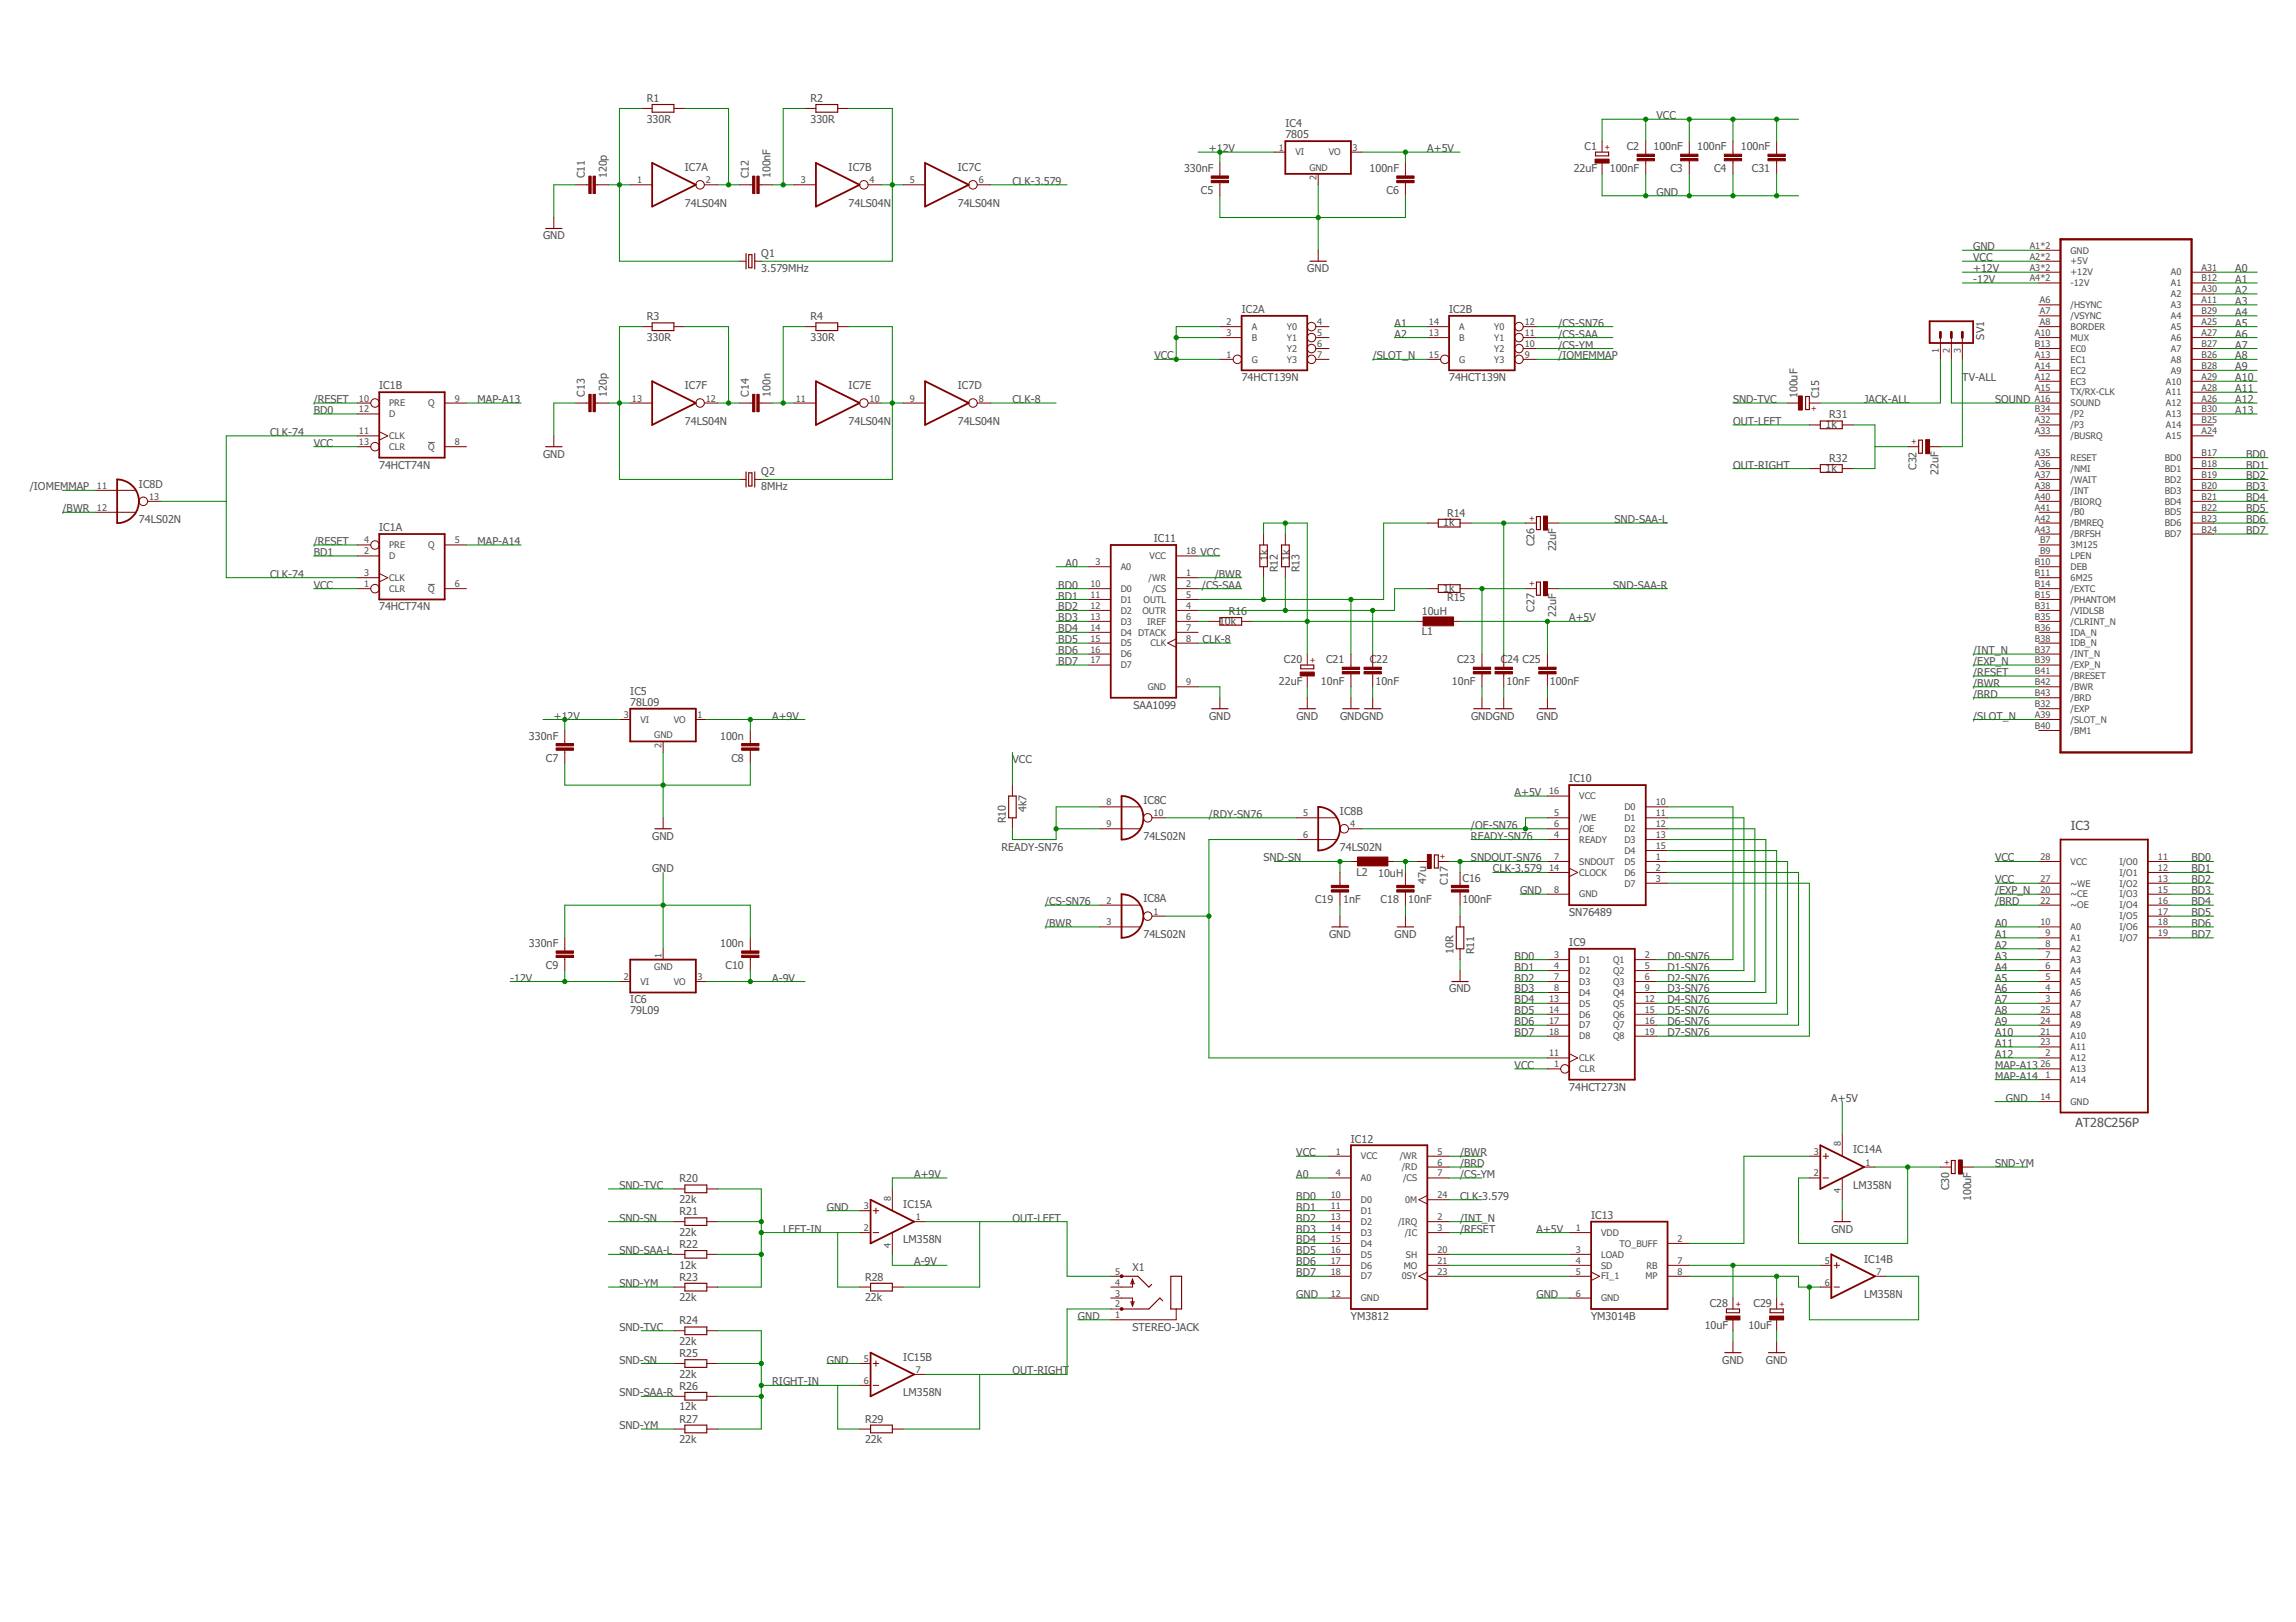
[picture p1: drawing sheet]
<svg xmlns="http://www.w3.org/2000/svg" width="297mm" height="210mm" viewBox="0 0 297 210" stroke-linecap="round" stroke-linejoin="round" font-family="sans-serif">
<defs><g id="words">
<g font-size="1.6" fill="#505050">
<text x="267.9" y="107.5">IC3</text>
<text x="268.5" y="145.9">AT28C256P</text>
</g>
<g font-size="1.4" fill="#505050">
<text x="83.7" y="15.9">330R</text>
<text x="83.7" y="13.2">R1</text>
<text x="104.8" y="15.9">330R</text>
<text x="104.8" y="13.2">R2</text>
<text x="166.3" y="17.9">7805</text>
<text x="166.3" y="16.5">IC4</text>
<text x="214.3" y="15.4">VCC</text>
<text x="75.7" y="23.1" transform="rotate(-90 75.7 23.1)">C11</text>
<text x="78.5" y="23.1" transform="rotate(-90 78.5 23.1)">120p</text>
<text x="88.6" y="22.1">IC7A</text>
<text x="96.9" y="23.1" transform="rotate(-90 96.9 23.1)">C12</text>
<text x="99.7" y="23.1" transform="rotate(-90 99.7 23.1)">100nF</text>
<text x="109.8" y="22.1">IC7B</text>
<text x="123.9" y="22.1">IC7C</text>
<text x="131" y="23.9">CLK-3.579</text>
<text x="153.2" y="22.3">330nF</text>
<text x="156.4" y="19.7">+12V</text>
<text x="177.2" y="22.3">100nF</text>
<text x="184.7" y="19.7">A+5V</text>
<text x="203.6" y="22.2">22uF</text>
<text x="205" y="19.4">C1</text>
<text x="208.3" y="22.3">100nF</text>
<text x="210.4" y="19.5">C2</text>
<text x="213.9" y="19.5">100nF</text>
<text x="216.1" y="22.3">C3</text>
<text x="219.6" y="19.5">100nF</text>
<text x="221.7" y="22.3">C4</text>
<text x="225.2" y="19.5">100nF</text>
<text x="226.6" y="22.3">C31</text>
<text x="88.6" y="26.7">74LS04N</text>
<text x="109.8" y="26.7">74LS04N</text>
<text x="123.9" y="26.7">74LS04N</text>
<text x="155.4" y="25.1">C5</text>
<text x="179.4" y="25.1">C6</text>
<text x="214.3" y="25.3">GND</text>
<text x="70.3" y="31">GND</text>
<text x="98.5" y="35.2">3.579MHz</text>
<text x="98.5" y="33.2">Q1</text>
<text x="169.1" y="35.2">GND</text>
<text x="255.3" y="33.8">VCC</text>
<text x="255.3" y="32.4">GND</text>
<text x="255.3" y="35.2">+12V</text>
<text x="289.2" y="35.2">A0</text>
<text x="83.7" y="41.4">R3</text>
<text x="104.8" y="41.4">R4</text>
<text x="160.6" y="40.5">IC2A</text>
<text x="187.5" y="40.5">IC2B</text>
<text x="255.3" y="36.6">-12V</text>
<text x="289.2" y="36.6">A1</text>
<text x="289.2" y="38">A2</text>
<text x="289.2" y="39.5">A3</text>
<text x="289.2" y="40.9">A4</text>
<text x="83.7" y="44.1">330R</text>
<text x="104.8" y="44.1">330R</text>
<text x="149.3" y="46.5">VCC</text>
<text x="177.6" y="46.5">/SLOT_N</text>
<text x="180.4" y="42.3">A1</text>
<text x="180.4" y="43.7">A2</text>
<text x="201.6" y="43.7">/CS-SAA</text>
<text x="201.6" y="42.3">/CS-SN76</text>
<text x="201.6" y="45.1">/CS-YM</text>
<text x="201.6" y="46.5">/IOMEMMAP</text>
<text x="256.7" y="43.9" transform="rotate(-90 256.7 43.9)">SV1</text>
<text x="289.2" y="42.3">A5</text>
<text x="289.2" y="43.7">A6</text>
<text x="289.2" y="45.1">A7</text>
<text x="289.2" y="46.5">A8</text>
<text x="289.2" y="47.9">A9</text>
<text x="40.6" y="53.6">BD0</text>
<text x="40.6" y="52.2">/RESET</text>
<text x="49.1" y="50.4">IC1B</text>
<text x="61.8" y="52.2">MAP-A13</text>
<text x="75.7" y="51.3" transform="rotate(-90 75.7 51.3)">C13</text>
<text x="78.5" y="51.3" transform="rotate(-90 78.5 51.3)">120p</text>
<text x="88.6" y="50.4">IC7F</text>
<text x="96.9" y="51.3" transform="rotate(-90 96.9 51.3)">C14</text>
<text x="99.7" y="51.3" transform="rotate(-90 99.7 51.3)">100n</text>
<text x="109.8" y="50.4">IC7E</text>
<text x="123.9" y="50.4">IC7D</text>
<text x="131" y="52.2">CLK-8</text>
<text x="160.6" y="49.3">74HCT139N</text>
<text x="187.5" y="49.3">74HCT139N</text>
<text x="224.2" y="52.2">SND-TVC</text>
<text x="232.5" y="51.5" transform="rotate(-90 232.5 51.5)">100uF</text>
<text x="235.4" y="51.5" transform="rotate(-90 235.4 51.5)">C15</text>
<text x="241.2" y="52.2">JACK-ALL</text>
<text x="253.9" y="49.3">TV-ALL</text>
<text x="258.1" y="52.2">SOUND</text>
<text x="289.2" y="49.3">A10</text>
<text x="289.2" y="50.7">A11</text>
<text x="289.2" y="52.2">A12</text>
<text x="289.2" y="53.6">A13</text>
<text x="34.9" y="56.4">CLK-74</text>
<text x="40.6" y="57.8">VCC</text>
<text x="70.3" y="59.2">GND</text>
<text x="88.6" y="55">74LS04N</text>
<text x="109.8" y="55">74LS04N</text>
<text x="123.9" y="55">74LS04N</text>
<text x="224.2" y="55">OUT-LEFT</text>
<text x="236.2" y="55.4">1k</text>
<text x="236.6" y="54.2">R31</text>
<text x="236.6" y="59.8">R32</text>
<text x="290.6" y="59.2">BD0</text>
<text x="3.9" y="63.5">/IOMEMMAP</text>
<text x="18" y="63.1">IC8D</text>
<text x="49.1" y="60.6">74HCT74N</text>
<text x="98.5" y="63.5">8MHz</text>
<text x="98.5" y="61.5">Q2</text>
<text x="224.2" y="60.6">OUT-RIGHT</text>
<text x="236.2" y="61.1">1k</text>
<text x="247.9" y="60.8" transform="rotate(-90 247.9 60.8)">C32</text>
<text x="250.8" y="61.5" transform="rotate(-90 250.8 61.5)">22uF</text>
<text x="290.6" y="60.6">BD1</text>
<text x="290.6" y="62">BD2</text>
<text x="290.6" y="63.5">BD3</text>
<text x="290.6" y="64.9">BD4</text>
<text x="8.1" y="66.3">/BWR</text>
<text x="18" y="67.7">74LS02N</text>
<text x="40.6" y="71.9">BD1</text>
<text x="40.6" y="70.5">/RESET</text>
<text x="49.1" y="68.8">IC1A</text>
<text x="61.8" y="70.5">MAP-A14</text>
<text x="149.3" y="70.2">IC11</text>
<text x="155.3" y="71.9">VCC</text>
<text x="186.7" y="68.1">1k</text>
<text x="187.2" y="66.9">R14</text>
<text x="198.5" y="70.7" transform="rotate(-90 198.5 70.7)">C26</text>
<text x="201.3" y="71.4" transform="rotate(-90 201.3 71.4)">22uF</text>
<text x="208.9" y="67.7">SND-SAA-L</text>
<text x="290.6" y="66.3">BD5</text>
<text x="290.6" y="67.7">BD6</text>
<text x="290.6" y="69.1">BD7</text>
<text x="34.9" y="74.8">CLK-74</text>
<text x="40.6" y="76.2">VCC</text>
<text x="136.9" y="76.2">BD0</text>
<text x="136.9" y="77.6">BD1</text>
<text x="137.8" y="73.3">A0</text>
<text x="155.5" y="76.2">/CS-SAA</text>
<text x="157.2" y="74.8">/BWR</text>
<text x="164" y="72.6" transform="rotate(-90 164 72.6)">1k</text>
<text x="165.3" y="74.1" transform="rotate(-90 165.3 74.1)">R12</text>
<text x="166.9" y="72.6" transform="rotate(-90 166.9 72.6)">1k</text>
<text x="168.1" y="74.1" transform="rotate(-90 168.1 74.1)">R13</text>
<text x="186.7" y="76.6">1k</text>
<text x="187.2" y="77.8">R15</text>
<text x="208.7" y="76.2">SND-SAA-R</text>
<text x="49.1" y="79">74HCT74N</text>
<text x="136.9" y="79">BD2</text>
<text x="136.9" y="80.4">BD3</text>
<text x="136.9" y="81.8">BD4</text>
<text x="136.9" y="83.2">BD5</text>
<text x="155.6" y="83.2">CLK-8</text>
<text x="157.7" y="80.8">10k</text>
<text x="159" y="79.6">R16</text>
<text x="183.9" y="79.6">10uH</text>
<text x="183.9" y="82.2">L1</text>
<text x="198.5" y="79.2" transform="rotate(-90 198.5 79.2)">C27</text>
<text x="201.3" y="79.8" transform="rotate(-90 201.3 79.8)">22uF</text>
<text x="203" y="80.4">A+5V</text>
<text x="81.5" y="89.9">IC5</text>
<text x="136.9" y="84.6">BD6</text>
<text x="136.9" y="86.1">BD7</text>
<text x="165.5" y="88.6">22uF</text>
<text x="166.1" y="85.8">C20</text>
<text x="170.9" y="88.7">10nF</text>
<text x="171.5" y="85.8">C21</text>
<text x="177.2" y="85.8">C22</text>
<text x="178" y="88.7">10nF</text>
<text x="187.8" y="88.7">10nF</text>
<text x="188.5" y="85.8">C23</text>
<text x="194.1" y="85.8">C24 C25</text>
<text x="194.9" y="88.7">10nF</text>
<text x="200.5" y="88.7">100nF</text>
<text x="255.3" y="87.5">/RESET</text>
<text x="255.3" y="86.1">/EXP_N</text>
<text x="255.3" y="88.9">/BWR</text>
<text x="255.3" y="84.6">/INT_N</text>
<text x="68.4" y="95.7">330nF</text>
<text x="71.7" y="93.1">+12V</text>
<text x="81.5" y="91.4">78L09</text>
<text x="93.2" y="95.7">100n</text>
<text x="99.9" y="93.1">A+9V</text>
<text x="146.6" y="91.7">SAA1099</text>
<text x="156.4" y="93.1">GND</text>
<text x="167.7" y="93.1">GND</text>
<text x="173.4" y="93.1">GNDGND</text>
<text x="190.3" y="93.1">GNDGND</text>
<text x="198.8" y="93.1">GND</text>
<text x="255.3" y="93.1">/SLOT_N</text>
<text x="255.3" y="90.3">/BRD</text>
<text x="70.6" y="98.6">C7</text>
<text x="94.6" y="98.6">C8</text>
<text x="131" y="98.8">VCC</text>
<text x="203" y="101.2">IC10</text>
<text x="130.1" y="106.5" transform="rotate(-90 130.1 106.5)">R10</text>
<text x="132.8" y="105.1" transform="rotate(-90 132.8 105.1)">4k7</text>
<text x="147.9" y="104.1">IC8C</text>
<text x="156.4" y="105.8">/RDY-SN76</text>
<text x="173.4" y="105.5">IC8B</text>
<text x="190.3" y="107.2">/OE-SN76</text>
<text x="196" y="103">A+5V</text>
<text x="84.4" y="112.9">GND</text>
<text x="84.4" y="108.7">GND</text>
<text x="129.6" y="110.1">READY-SN76</text>
<text x="147.9" y="108.7">74LS02N</text>
<text x="163.5" y="111.5">SND-SN</text>
<text x="173.4" y="110.1">74LS02N</text>
<text x="175.5" y="113.3">L2</text>
<text x="178.3" y="113.5">10uH</text>
<text x="190.3" y="108.7">READY-SN76</text>
<text x="190.3" y="111.5">SNDOUT-SN76</text>
<text x="193.1" y="112.9">CLK-3.579</text>
<text x="258.1" y="111.5">VCC</text>
<text x="283.5" y="111.5">BD0</text>
<text x="283.5" y="112.9">BD1</text>
<text x="135.2" y="117.1">/CS-SN76</text>
<text x="135.2" y="120">/BWR</text>
<text x="147.9" y="116.8">IC8A</text>
<text x="170.1" y="116.9">C19</text>
<text x="173.8" y="116.9">1nF</text>
<text x="178.6" y="116.9">C18</text>
<text x="182.2" y="116.9">10nF</text>
<text x="184.5" y="114.4" transform="rotate(-90 184.5 114.4)">47u</text>
<text x="187.3" y="114.5" transform="rotate(-90 187.3 114.5)">C17</text>
<text x="189.2" y="116.9">100nF</text>
<text x="189.2" y="114.1">C16</text>
<text x="196.7" y="115.7">GND</text>
<text x="203" y="118.5">SN76489</text>
<text x="258.1" y="114.3">VCC</text>
<text x="258.1" y="120">A0</text>
<text x="258.1" y="115.7">/EXP_N</text>
<text x="258.1" y="117.1">/BRD</text>
<text x="283.5" y="114.3">BD2</text>
<text x="283.5" y="115.7">BD3</text>
<text x="283.5" y="117.1">BD4</text>
<text x="283.5" y="118.5">BD5</text>
<text x="283.5" y="120">BD6</text>
<text x="68.4" y="122.6">330nF</text>
<text x="70.6" y="125.4">C9</text>
<text x="93.2" y="122.6">100n</text>
<text x="93.9" y="125.4">C10</text>
<text x="147.9" y="121.4">74LS02N</text>
<text x="172" y="121.4">GND</text>
<text x="180.4" y="121.4">GND</text>
<text x="188.1" y="123.5" transform="rotate(-90 188.1 123.5)">10R</text>
<text x="190.7" y="123.5" transform="rotate(-90 190.7 123.5)">R11</text>
<text x="196" y="124.2">BD0</text>
<text x="196" y="125.6">BD1</text>
<text x="203" y="122.4">IC9</text>
<text x="215.7" y="124.2">D0-SN76</text>
<text x="215.7" y="125.6">D1-SN76</text>
<text x="258.1" y="121.4">A1</text>
<text x="258.1" y="122.8">A2</text>
<text x="258.1" y="124.2">A3</text>
<text x="258.1" y="125.6">A4</text>
<text x="283.5" y="121.4">BD7</text>
<text x="66" y="127">-12V</text>
<text x="81.5" y="131.3">79L09</text>
<text x="81.5" y="129.8">IC6</text>
<text x="99.9" y="127">A-9V</text>
<text x="187.5" y="128.4">GND</text>
<text x="196" y="127">BD2</text>
<text x="196" y="128.4">BD3</text>
<text x="196" y="129.8">BD4</text>
<text x="196" y="131.3">BD5</text>
<text x="215.7" y="127">D2-SN76</text>
<text x="215.7" y="128.4">D3-SN76</text>
<text x="215.7" y="129.8">D4-SN76</text>
<text x="215.7" y="131.3">D5-SN76</text>
<text x="258.1" y="127">A5</text>
<text x="258.1" y="128.4">A6</text>
<text x="258.1" y="129.8">A7</text>
<text x="258.1" y="131.3">A8</text>
<text x="196" y="132.7">BD6</text>
<text x="196" y="134.1">BD7</text>
<text x="215.7" y="132.7">D6-SN76</text>
<text x="215.7" y="134.1">D7-SN76</text>
<text x="258.1" y="132.7">A9</text>
<text x="258.1" y="134.1">A10</text>
<text x="258.1" y="135.5">A11</text>
<text x="258.1" y="136.9">A12</text>
<text x="196" y="138.3">VCC</text>
<text x="203" y="141.1">74HCT273N</text>
<text x="236.9" y="142.6">A+5V</text>
<text x="258.1" y="138.3">MAP-A13</text>
<text x="258.1" y="139.7">MAP-A14</text>
<text x="259.5" y="142.6">GND</text>
<text x="167.7" y="149.6">VCC</text>
<text x="174.8" y="147.9">IC12</text>
<text x="188.9" y="149.6">/BWR</text>
<text x="239.7" y="149.3">IC14A</text>
<text x="80.1" y="153.9">SND-TVC</text>
<text x="87.9" y="155.7">22k</text>
<text x="87.9" y="153">R20</text>
<text x="118.3" y="152.4">A+9V</text>
<text x="167.7" y="155.3">BD0</text>
<text x="167.7" y="152.4">A0</text>
<text x="188.9" y="155.3">CLK-3.579</text>
<text x="188.9" y="151">/BRD</text>
<text x="188.9" y="152.4">/CS-YM</text>
<text x="239.7" y="153.9">LM358N</text>
<text x="252.2" y="154" transform="rotate(-90 252.2 154)">C30</text>
<text x="255" y="155.5" transform="rotate(-90 255 155.5)">100uF</text>
<text x="258.1" y="151">SND-YM</text>
<text x="80.1" y="158.1">SND-SN</text>
<text x="87.9" y="159.9">22k</text>
<text x="87.9" y="157.3">R21</text>
<text x="87.9" y="161.5">R22</text>
<text x="101.3" y="159.5">LEFT-IN</text>
<text x="107" y="156.7">GND</text>
<text x="116.9" y="160.9">LM358N</text>
<text x="116.9" y="156.3">IC15A</text>
<text x="131" y="158.1">OUT-LEFT</text>
<text x="167.7" y="156.7">BD1</text>
<text x="167.7" y="158.1">BD2</text>
<text x="167.7" y="159.5">BD3</text>
<text x="167.7" y="160.9">BD4</text>
<text x="188.9" y="159.5">/RESET</text>
<text x="188.9" y="158.1">/INT_N</text>
<text x="198.8" y="159.5">A+5V</text>
<text x="205.8" y="157.7">IC13</text>
<text x="236.9" y="159.5">GND</text>
<text x="80.1" y="162.3">SND-SAA-L</text>
<text x="80.1" y="166.6">SND-YM</text>
<text x="87.9" y="164.2">12k</text>
<text x="87.9" y="165.7">R23</text>
<text x="111.9" y="165.7">R28</text>
<text x="118.3" y="163.7">A-9V</text>
<text x="146.5" y="164.4">X1</text>
<text x="167.7" y="168">GND</text>
<text x="167.7" y="162.3">BD5</text>
<text x="167.7" y="163.7">BD6</text>
<text x="167.7" y="165.2">BD7</text>
<text x="198.8" y="168">GND</text>
<text x="241.2" y="168">LM358N</text>
<text x="241.2" y="163.4">IC14B</text>
<text x="80.1" y="172.2">SND-TVC</text>
<text x="87.9" y="168.4">22k</text>
<text x="87.9" y="171.4">R24</text>
<text x="111.9" y="168.4">22k</text>
<text x="139.5" y="170.8">GND</text>
<text x="146.5" y="172.2">STEREO-JACK</text>
<text x="174.8" y="170.8">YM3812</text>
<text x="205.8" y="170.8">YM3014B</text>
<text x="220.5" y="171.9">10uF</text>
<text x="221.2" y="169.1">C28</text>
<text x="226.2" y="171.9">10uF</text>
<text x="226.8" y="169.1">C29</text>
<text x="80.1" y="176.5">SND-SN</text>
<text x="87.9" y="174.1">22k</text>
<text x="87.9" y="178.3">22k</text>
<text x="87.9" y="175.6">R25</text>
<text x="87.9" y="179.9">R26</text>
<text x="99.9" y="179.3">RIGHT-IN</text>
<text x="107" y="176.5">GND</text>
<text x="116.9" y="176.1">IC15B</text>
<text x="131" y="177.9">OUT-RIGHT</text>
<text x="222.8" y="176.5">GND</text>
<text x="228.5" y="176.5">GND</text>
<text x="80.1" y="180.7">SND-SAA-R</text>
<text x="80.1" y="184.9">SND-YM</text>
<text x="87.9" y="182.5">12k</text>
<text x="87.9" y="184.1">R27</text>
<text x="111.9" y="184.1">R29</text>
<text x="116.9" y="180.7">LM358N</text>
<text x="87.9" y="186.8">22k</text>
<text x="111.9" y="186.8">22k</text>
</g>
<g font-size="1.2" fill="#505050">
<text x="82.4" y="23.7">1</text>
<text x="91.3" y="23.7">2</text>
<text x="103.6" y="23.7">3</text>
<text x="112.5" y="23.7">4</text>
<text x="117.7" y="23.7">5</text>
<text x="126.6" y="23.7">6</text>
<text x="165.4" y="19.5">1</text>
<text x="167.6" y="20.1">VI</text>
<text x="169.4" y="22.1">GND</text>
<text x="170.3" y="23.4" transform="rotate(-90 170.3 23.4)">2</text>
<text x="171.9" y="20.1">VO</text>
<text x="175" y="19.5">3</text>
<text x="262.6" y="32.2">A1*2</text>
<text x="262.6" y="33.6">A2*2</text>
<text x="262.6" y="35">A3*2</text>
<text x="267.9" y="32.8">GND</text>
<text x="267.9" y="34.2">+5V</text>
<text x="267.9" y="35.6">+12V</text>
<text x="280.9" y="35.6">A0</text>
<text x="284.8" y="35">A31</text>
<text x="262.6" y="36.4">A4*2</text>
<text x="263.9" y="39.3">A6</text>
<text x="263.9" y="40.7">A7</text>
<text x="267.9" y="37">-12V</text>
<text x="267.9" y="39.9">/HSYNC</text>
<text x="267.9" y="41.3">/VSYNC</text>
<text x="280.9" y="37">A1</text>
<text x="280.9" y="38.5">A2</text>
<text x="280.9" y="39.9">A3</text>
<text x="280.9" y="41.3">A4</text>
<text x="284.8" y="36.4">B12</text>
<text x="284.8" y="37.8">A30</text>
<text x="284.8" y="39.3">A11</text>
<text x="284.8" y="40.7">B29</text>
<text x="158.7" y="46.3">1</text>
<text x="158.7" y="42.1">2</text>
<text x="158.7" y="43.5">3</text>
<text x="161.9" y="46.9">G</text>
<text x="161.9" y="42.7">A</text>
<text x="161.9" y="44.1">B</text>
<text x="166.5" y="42.7">Y0</text>
<text x="166.5" y="44.1">Y1</text>
<text x="166.5" y="45.5">Y2</text>
<text x="166.5" y="46.9">Y3</text>
<text x="170.4" y="42.1">4</text>
<text x="170.4" y="43.5">5</text>
<text x="170.4" y="44.9">6</text>
<text x="170.4" y="46.3">7</text>
<text x="184.9" y="46.3">15</text>
<text x="184.9" y="42.1">14</text>
<text x="184.9" y="43.5">13</text>
<text x="188.8" y="46.9">G</text>
<text x="188.8" y="42.7">A</text>
<text x="188.8" y="44.1">B</text>
<text x="193.3" y="42.7">Y0</text>
<text x="193.3" y="44.1">Y1</text>
<text x="193.3" y="45.5">Y2</text>
<text x="193.3" y="46.9">Y3</text>
<text x="197.3" y="42.1">12</text>
<text x="197.3" y="43.5">11</text>
<text x="197.3" y="44.9">10</text>
<text x="197.3" y="46.3">9</text>
<text x="250.8" y="45.6" transform="rotate(-90 250.8 45.6)">1</text>
<text x="252.3" y="45.6" transform="rotate(-90 252.3 45.6)">2</text>
<text x="253.7" y="45.6" transform="rotate(-90 253.7 45.6)">3</text>
<text x="263.2" y="43.5">A10</text>
<text x="263.2" y="46.3">A13</text>
<text x="263.2" y="47.7">A14</text>
<text x="263.3" y="44.9">B13</text>
<text x="263.9" y="42.1">A8</text>
<text x="267.9" y="42.7">BORDER</text>
<text x="267.9" y="44.1">MUX</text>
<text x="267.9" y="46.9">EC1</text>
<text x="267.9" y="45.5">EC0</text>
<text x="280.9" y="42.7">A5</text>
<text x="280.9" y="44.1">A6</text>
<text x="280.9" y="45.5">A7</text>
<text x="280.9" y="46.9">A8</text>
<text x="284.8" y="42.1">A25</text>
<text x="284.8" y="43.5">A27</text>
<text x="284.8" y="44.9">B27</text>
<text x="284.8" y="46.3">B26</text>
<text x="284.8" y="47.7">B28</text>
<text x="46.4" y="53.4">12</text>
<text x="46.4" y="52">10</text>
<text x="50.4" y="54">D</text>
<text x="50.4" y="52.6">PRE</text>
<text x="55.4" y="52.6">Q</text>
<text x="58.8" y="52">9</text>
<text x="81.8" y="52">13</text>
<text x="91.3" y="52">12</text>
<text x="102.9" y="52">11</text>
<text x="112.5" y="52">10</text>
<text x="117.7" y="52">9</text>
<text x="126.6" y="52">8</text>
<text x="263.2" y="49.1">A12</text>
<text x="263.2" y="50.6">A15</text>
<text x="263.2" y="52">A16</text>
<text x="263.3" y="53.4">B34</text>
<text x="267.9" y="49.8">EC3</text>
<text x="267.9" y="48.3">EC2</text>
<text x="267.9" y="51.2">TX/RX-CLK</text>
<text x="267.9" y="52.6">SOUND</text>
<text x="267.9" y="54">/P2</text>
<text x="280.2" y="49.8">A10</text>
<text x="280.2" y="51.2">A11</text>
<text x="280.2" y="52.6">A12</text>
<text x="280.2" y="54">A13</text>
<text x="280.9" y="48.3">A9</text>
<text x="284.8" y="49.1">A29</text>
<text x="284.8" y="50.6">A28</text>
<text x="284.8" y="52">A26</text>
<text x="284.8" y="53.4">B30</text>
<text x="46.4" y="57.6">13</text>
<text x="46.4" y="56.2">11</text>
<text x="50.4" y="58.2">CLR</text>
<text x="50.4" y="56.8">CLK</text>
<text x="55.4" y="58.2">Q</text>
<text x="58.8" y="57.6">8</text>
<text x="263.2" y="54.8">A32</text>
<text x="263.2" y="56.2">A33</text>
<text x="263.2" y="59">A35</text>
<text x="267.9" y="55.4">/P3</text>
<text x="267.9" y="56.8">/BUSRQ</text>
<text x="267.9" y="59.6">RESET</text>
<text x="280.1" y="59.6">BD0</text>
<text x="280.2" y="55.4">A14</text>
<text x="280.2" y="56.8">A15</text>
<text x="284.8" y="54.8">B25</text>
<text x="284.8" y="56.2">A24</text>
<text x="284.8" y="59">B17</text>
<text x="12.5" y="63.3">11</text>
<text x="19.3" y="64.7">13</text>
<text x="263.2" y="60.4">A36</text>
<text x="263.2" y="61.9">A37</text>
<text x="263.2" y="63.3">A38</text>
<text x="263.2" y="64.7">A40</text>
<text x="267.9" y="61.1">/NMI</text>
<text x="267.9" y="62.5">/WAIT</text>
<text x="267.9" y="63.9">/INT</text>
<text x="267.9" y="65.3">/BIORQ</text>
<text x="280.1" y="61.1">BD1</text>
<text x="280.1" y="62.5">BD2</text>
<text x="280.1" y="63.9">BD3</text>
<text x="280.1" y="65.3">BD4</text>
<text x="284.8" y="60.4">B18</text>
<text x="284.8" y="61.9">B19</text>
<text x="284.8" y="63.3">B20</text>
<text x="284.8" y="64.7">B21</text>
<text x="12.5" y="66.1">12</text>
<text x="47.1" y="71.7">2</text>
<text x="47.1" y="70.3">4</text>
<text x="50.4" y="70.9">PRE</text>
<text x="55.4" y="70.9">Q</text>
<text x="58.8" y="70.3">5</text>
<text x="153.5" y="71.7">18</text>
<text x="263.2" y="66.1">A41</text>
<text x="263.2" y="67.5">A42</text>
<text x="263.2" y="68.9">A43</text>
<text x="263.9" y="70.3">B7</text>
<text x="263.9" y="71.7">B9</text>
<text x="267.9" y="66.7">/B0</text>
<text x="267.9" y="68.1">/BMREQ</text>
<text x="267.9" y="69.5">/BRFSH</text>
<text x="267.9" y="70.9">3M125</text>
<text x="280.1" y="66.7">BD5</text>
<text x="280.1" y="68.1">BD6</text>
<text x="280.1" y="69.5">BD7</text>
<text x="284.8" y="66.1">B22</text>
<text x="284.8" y="67.5">B23</text>
<text x="284.8" y="68.9">B24</text>
<text x="47.1" y="76">1</text>
<text x="47.1" y="74.6">3</text>
<text x="50.4" y="76.6">CLR</text>
<text x="50.4" y="72.4">D</text>
<text x="50.4" y="75.2">CLK</text>
<text x="55.4" y="76.6">Q</text>
<text x="58.8" y="76">6</text>
<text x="141.1" y="76">10</text>
<text x="141.1" y="77.4">11</text>
<text x="141.7" y="73.2">3</text>
<text x="145" y="73.8">A0</text>
<text x="145" y="76.6">D0</text>
<text x="148.6" y="75.2">/WR</text>
<text x="148.7" y="72.4">VCC</text>
<text x="149" y="76.6">/CS</text>
<text x="153.5" y="77.4">5</text>
<text x="153.5" y="76">2</text>
<text x="153.5" y="74.6">1</text>
<text x="263.3" y="73.2">B10</text>
<text x="263.3" y="74.6">B11</text>
<text x="263.3" y="76">B14</text>
<text x="263.3" y="77.4">B15</text>
<text x="267.9" y="72.4">LPEN</text>
<text x="267.9" y="73.8">DEB</text>
<text x="267.9" y="75.2">6M25</text>
<text x="267.9" y="76.6">/EXTC</text>
<text x="141.1" y="78.8">12</text>
<text x="141.1" y="80.2">13</text>
<text x="141.1" y="81.6">14</text>
<text x="141.1" y="83">15</text>
<text x="145" y="78">D1</text>
<text x="145" y="79.4">D2</text>
<text x="145" y="80.8">D3</text>
<text x="145" y="82.2">D4 DTACK</text>
<text x="145" y="83.7">D5</text>
<text x="147.8" y="79.4">OUTR</text>
<text x="147.9" y="78">OUTL</text>
<text x="148.4" y="80.8">IREF</text>
<text x="148.9" y="83.7">CLK</text>
<text x="153.5" y="78.8">4</text>
<text x="153.5" y="81.6">7</text>
<text x="153.5" y="80.2">6</text>
<text x="153.5" y="83">8</text>
<text x="263.3" y="78.8">B31</text>
<text x="263.3" y="80.2">B35</text>
<text x="263.3" y="81.6">B36</text>
<text x="263.3" y="83">B38</text>
<text x="267.9" y="78">/PHANTOM</text>
<text x="267.9" y="79.4">/VIDLSB</text>
<text x="267.9" y="80.8">/CLRINT_N</text>
<text x="267.9" y="82.2">IDA_N</text>
<text x="267.9" y="83.7">IDB_N</text>
<text x="141.1" y="84.4">16</text>
<text x="141.1" y="85.9">17</text>
<text x="145" y="85.1">D6</text>
<text x="145" y="86.5">D7</text>
<text x="148.5" y="89.3">GND</text>
<text x="153.5" y="88.7">9</text>
<text x="263.3" y="84.4">B37</text>
<text x="263.3" y="85.9">B39</text>
<text x="263.3" y="87.3">B41</text>
<text x="263.3" y="88.7">B42</text>
<text x="267.9" y="85.1">/INT_N</text>
<text x="267.9" y="86.5">/EXP_N</text>
<text x="267.9" y="87.9">/BRESET</text>
<text x="267.9" y="89.3">/BWR</text>
<text x="80.7" y="92.9">3</text>
<text x="82.8" y="93.5">VI</text>
<text x="84.7" y="95.5">GND</text>
<text x="87.2" y="93.5">VO</text>
<text x="90.2" y="92.9">1</text>
<text x="263.2" y="92.9">A39</text>
<text x="263.3" y="90.1">B43</text>
<text x="263.3" y="91.5">B32</text>
<text x="263.3" y="94.3">B40</text>
<text x="267.9" y="90.7">/BRD</text>
<text x="267.9" y="92.1">/EXP</text>
<text x="267.9" y="93.5">/SLOT_N</text>
<text x="267.9" y="95">/BM1</text>
<text x="85.6" y="96.8" transform="rotate(-90 85.6 96.8)">2</text>
<text x="143.1" y="104.2">8</text>
<text x="143.1" y="107">9</text>
<text x="149.2" y="105.6">10</text>
<text x="168.6" y="105.6">5</text>
<text x="174.7" y="107">4</text>
<text x="200.4" y="102.8">16</text>
<text x="201.1" y="107">6</text>
<text x="201.1" y="105.6">5</text>
<text x="204.3" y="107.7">/OE</text>
<text x="204.3" y="106.3">/WE</text>
<text x="204.3" y="103.4">VCC</text>
<text x="210.1" y="107.7">D2</text>
<text x="210.1" y="106.3">D1</text>
<text x="210.1" y="104.8">D0</text>
<text x="214.2" y="107">12</text>
<text x="214.2" y="105.6">11</text>
<text x="214.2" y="104.2">10</text>
<text x="168.6" y="108.5">6</text>
<text x="200.4" y="112.7">14</text>
<text x="201.1" y="108.5">4</text>
<text x="201.1" y="111.3">7</text>
<text x="204.3" y="109.1">READY</text>
<text x="204.3" y="113.3">CLOCK</text>
<text x="204.3" y="111.9">SNDOUT</text>
<text x="210.1" y="110.5">D4</text>
<text x="210.1" y="113.3">D6</text>
<text x="210.1" y="109.1">D3</text>
<text x="210.1" y="111.9">D5</text>
<text x="214.2" y="109.9">15</text>
<text x="214.2" y="112.7">2</text>
<text x="214.2" y="108.5">13</text>
<text x="214.2" y="111.3">1</text>
<text x="264" y="111.3">28</text>
<text x="267.9" y="111.9">VCC</text>
<text x="274.2" y="111.9">I/O0</text>
<text x="274.2" y="113.3">I/O1</text>
<text x="279.2" y="111.3">11</text>
<text x="279.2" y="112.7">12</text>
<text x="143.1" y="116.9">2</text>
<text x="143.1" y="119.8">3</text>
<text x="149.2" y="118.3">1</text>
<text x="201.1" y="115.5">8</text>
<text x="204.3" y="116.1">GND</text>
<text x="210.1" y="114.7">D7</text>
<text x="214.2" y="114.1">3</text>
<text x="264" y="114.1">27</text>
<text x="264" y="115.5">20</text>
<text x="264" y="116.9">22</text>
<text x="264" y="119.8">10</text>
<text x="267.9" y="114.7">~WE</text>
<text x="267.9" y="116.1">~CE</text>
<text x="267.9" y="117.6">~OE</text>
<text x="274.2" y="114.7">I/O2</text>
<text x="274.2" y="116.1">I/O3</text>
<text x="274.2" y="117.6">I/O4</text>
<text x="274.2" y="119">I/O5</text>
<text x="279.2" y="114.1">13</text>
<text x="279.2" y="115.5">15</text>
<text x="279.2" y="116.9">16</text>
<text x="279.2" y="118.3">17</text>
<text x="279.2" y="119.8">18</text>
<text x="84.7" y="125.5">GND</text>
<text x="85.6" y="124" transform="rotate(-90 85.6 124)">1</text>
<text x="201.1" y="124">3</text>
<text x="201.1" y="125.4">4</text>
<text x="204.3" y="124.6">D1</text>
<text x="208.7" y="124.6">Q1</text>
<text x="212.8" y="124">2</text>
<text x="212.8" y="125.4">5</text>
<text x="264.6" y="121.2">9</text>
<text x="264.6" y="122.6">8</text>
<text x="264.6" y="124">7</text>
<text x="264.6" y="125.4">6</text>
<text x="267.9" y="120.4">A0</text>
<text x="267.9" y="121.8">A1</text>
<text x="267.9" y="123.2">A2</text>
<text x="267.9" y="124.6">A3</text>
<text x="274.2" y="120.4">I/O6</text>
<text x="274.2" y="121.8">I/O7</text>
<text x="279.2" y="121.2">19</text>
<text x="80.7" y="126.8">2</text>
<text x="82.8" y="127.4">VI</text>
<text x="87.2" y="127.4">VO</text>
<text x="90.2" y="126.8">3</text>
<text x="200.4" y="129.6">13</text>
<text x="200.4" y="131.1">14</text>
<text x="201.1" y="126.8">7</text>
<text x="201.1" y="128.2">8</text>
<text x="204.3" y="126">D2</text>
<text x="204.3" y="127.4">D3</text>
<text x="204.3" y="128.9">D4</text>
<text x="204.3" y="130.3">D5</text>
<text x="204.3" y="131.7">D6</text>
<text x="208.7" y="126">Q2</text>
<text x="208.7" y="127.4">Q3</text>
<text x="208.7" y="128.9">Q4</text>
<text x="208.7" y="130.3">Q5</text>
<text x="208.7" y="131.7">Q6</text>
<text x="212.8" y="126.8">6</text>
<text x="212.8" y="128.2">9</text>
<text x="212.8" y="129.6">12</text>
<text x="212.8" y="131.1">15</text>
<text x="264" y="131.1">25</text>
<text x="264.6" y="126.8">5</text>
<text x="264.6" y="128.2">4</text>
<text x="264.6" y="129.6">3</text>
<text x="267.9" y="126">A4</text>
<text x="267.9" y="127.4">A5</text>
<text x="267.9" y="128.9">A6</text>
<text x="267.9" y="130.3">A7</text>
<text x="267.9" y="131.7">A8</text>
<text x="200.4" y="136.7">11</text>
<text x="200.4" y="132.5">17</text>
<text x="200.4" y="133.9">18</text>
<text x="204.3" y="137.3">CLK</text>
<text x="204.3" y="133.1">D7</text>
<text x="204.3" y="134.5">D8</text>
<text x="208.7" y="133.1">Q7</text>
<text x="208.7" y="134.5">Q8</text>
<text x="212.8" y="132.5">16</text>
<text x="212.8" y="133.9">19</text>
<text x="264" y="132.5">24</text>
<text x="264" y="133.9">21</text>
<text x="264" y="135.3">23</text>
<text x="264.6" y="136.7">2</text>
<text x="267.9" y="133.1">A9</text>
<text x="267.9" y="134.5">A10</text>
<text x="267.9" y="135.9">A11</text>
<text x="267.9" y="137.3">A12</text>
<text x="201.1" y="138.1">1</text>
<text x="204.3" y="138.7">CLR</text>
<text x="264" y="138.1">26</text>
<text x="264" y="142.4">14</text>
<text x="264.6" y="139.5">1</text>
<text x="267.9" y="138.7">A13</text>
<text x="267.9" y="140.2">A14</text>
<text x="267.9" y="143">GND</text>
<text x="172.8" y="149.4">1</text>
<text x="186" y="149.4">5</text>
<text x="234.7" y="149.4">3</text>
<text x="238.1" y="148.3" transform="rotate(-90 238.1 148.3)">8</text>
<text x="115.2" y="155.4" transform="rotate(-90 115.2 155.4)">8</text>
<text x="172.2" y="155.1">10</text>
<text x="172.8" y="152.2">4</text>
<text x="176.1" y="152.9">A0</text>
<text x="176.1" y="155.7">D0</text>
<text x="176.1" y="150">VCC</text>
<text x="181.1" y="150">/WR</text>
<text x="181.4" y="151.5">/RD</text>
<text x="181.5" y="152.9">/CS</text>
<text x="181.8" y="155.7">0M</text>
<text x="186" y="152.2">7</text>
<text x="186" y="150.8">6</text>
<text x="186" y="155.1">24</text>
<text x="234.7" y="152.2">2</text>
<text x="238.1" y="154.4" transform="rotate(-90 238.1 154.4)">4</text>
<text x="241.4" y="150.8">1</text>
<text x="111.8" y="159.3">2</text>
<text x="111.8" y="156.5">3</text>
<text x="115.2" y="161.5" transform="rotate(-90 115.2 161.5)">4</text>
<text x="118.5" y="157.9">1</text>
<text x="172.2" y="156.5">11</text>
<text x="172.2" y="157.9">13</text>
<text x="172.2" y="159.3">14</text>
<text x="172.2" y="160.7">15</text>
<text x="176.1" y="157.1">D1</text>
<text x="176.1" y="158.5">D2</text>
<text x="176.1" y="159.9">D3</text>
<text x="176.1" y="161.3">D4</text>
<text x="180.9" y="158.5">/IRQ</text>
<text x="181.7" y="159.9">/IC</text>
<text x="186" y="157.9">2</text>
<text x="186" y="159.3">3</text>
<text x="203.9" y="159.3">1</text>
<text x="207.1" y="159.9">VDD</text>
<text x="209.5" y="161.3">TO_BUFF</text>
<text x="217" y="160.7">2</text>
<text x="144.3" y="165">5</text>
<text x="144.3" y="166.4">4</text>
<text x="144.3" y="167.8">3</text>
<text x="172.2" y="167.8">12</text>
<text x="172.2" y="162.1">16</text>
<text x="172.2" y="163.5">17</text>
<text x="172.2" y="165">18</text>
<text x="176.1" y="162.8">D5</text>
<text x="176.1" y="164.2">D6</text>
<text x="176.1" y="165.6">D7</text>
<text x="181.4" y="165.6">0SY</text>
<text x="181.6" y="164.2">MO</text>
<text x="181.9" y="162.8">SH</text>
<text x="186" y="162.1">20</text>
<text x="186" y="163.5">21</text>
<text x="186" y="165">23</text>
<text x="203.9" y="165">5</text>
<text x="203.9" y="167.8">6</text>
<text x="203.9" y="162.1">3</text>
<text x="203.9" y="163.5">4</text>
<text x="207.1" y="165.6">FI_1</text>
<text x="207.1" y="162.8">LOAD</text>
<text x="207.1" y="164.2">SD</text>
<text x="212.9" y="165.6">MP</text>
<text x="213" y="164.2">RB</text>
<text x="217" y="165">8</text>
<text x="217" y="163.5">7</text>
<text x="236.1" y="166.4">6</text>
<text x="236.1" y="163.5">5</text>
<text x="242.8" y="165">7</text>
<text x="144.3" y="169.2">2</text>
<text x="144.3" y="170.6">1</text>
<text x="176.1" y="168.4">GND</text>
<text x="207.1" y="168.4">GND</text>
<text x="111.8" y="179.1">6</text>
<text x="111.8" y="176.3">5</text>
<text x="118.5" y="177.7">7</text>
</g>
<g font-size="1" fill="#800000">
<text x="208.3" y="19.5" transform="rotate(-90 208.3 19.5)">+</text>
<text x="234.3" y="53.2">+</text>
<text x="247.3" y="57.5">+</text>
<text x="197.8" y="67.4">+</text>
<text x="197.8" y="75.8">+</text>
<text x="170.1" y="85.8" transform="rotate(-90 170.1 85.8)">+</text>
<text x="186.3" y="111.2">+</text>
<text x="251.5" y="150.7">+</text>
<text x="225.2" y="169.2" transform="rotate(-90 225.2 169.2)">+</text>
<text x="230.9" y="169.2" transform="rotate(-90 230.9 169.2)">+</text>
</g>
</g></defs>
<path d="M55.4 57.3h.8M55.4 75.6h.8" fill="none" stroke="#505050" stroke-width=".13"/>
<g fill="none" stroke="#800000" stroke-width=".23">
<path d="M166.3 18.3h8.5v4.2h-8.5zM84.4 21.1l5.6 2.8-5.6 2.8zM105.6 21.1l5.6 2.8-5.6 2.8zM119.7 21.1l5.6 2.8-5.6 2.8zM49.1 50.8h8.4v8.4h-8.4zM84.4 49.3l5.6 2.9-5.6 2.8zM105.6 49.3l5.6 2.9-5.6 2.8zM119.7 49.3l5.6 2.9-5.6 2.8zM160.6 40.9h8.5v7h-8.5zM187.5 40.9h8.5v7h-8.5zM249.6 41.6h5.7v2.8h-5.7zM15.2 62a2.83 2.83 0 0 1 2.8 2.9 2.83 2.83 0 0 1-2.8 2.8z"/>
<path d="M49.1 69.1h8.4v8.5h-8.4zM143.7 70.5h8.5v19.8h-8.5zM81.5 91.7h8.5v4.2h-8.5zM145.1 115.7a2.83 2.83 0 0 1 2.8 2.8 2.83 2.83 0 0 1-2.8 2.9zM145.1 103a2.82 2.82 0 0 1 2.8 2.8 2.82 2.82 0 0 1-2.8 2.8zM170.5 104.4a2.83 2.83 0 0 1 2.9 2.8 2.83 2.83 0 0 1-2.9 2.9zM203 101.6h9.9v15.5h-9.9zM266.6 108.6h11.3v35.4h-11.3zM81.5 124.2h8.5v4.2h-8.5zM203 122.8h8.5v16.9h-8.5zM112.6 155.3l5.7 2.8-5.7 2.8zM174.8 148.2h9.9v21.2h-9.9z"/>
<path d="M205.8 158.1h9.9v11.3h-9.9zM235.5 148.2l5.7 2.8-5.7 2.9zM112.6 175l5.7 2.9-5.7 2.8zM236.9 162.3l5.7 2.9-5.7 2.8z"/>
</g>
<g fill="none" stroke="#800000" stroke-width=".13">
<path d="M83 14h1.4M87.2 14h1.4M104.1 14h1.5M108.4 14h1.4M164.9 19.7h1.4M174.8 19.7h1.4M207.3 18.3v1.4M212.9 18.3v1.7M218.5 18.3v1.7M224.2 18.3v1.7M229.8 18.3v1.7M71.6 28.2v1.4"/>
<path d="M74.5 23.9h1.7M77 23.9h1.7M81.5 23.9h2.9M91.1 23.9h1.7M95.7 33.8h.8M95.7 23.9h1.7M97.6 33.8h.9M98.2 23.9h1.7M102.7 23.9h2.9M112.3 23.9h1.7M116.9 23.9h2.8M126.4 23.9h1.8"/>
<path d="M157.8 21.1v1.7M157.8 23.6v1.7M170.5 22.5v1.4M170.5 32.4v1.4M181.8 21.1v1.7M181.8 23.6v1.7M207.3 21.1v1.4M212.9 20.8v1.7M218.5 20.8v1.7M224.2 20.8v1.7M229.8 20.8v1.7M263.8 32.4h2.8"/>
<path d="M263.8 33.8h2.8M263.8 35.2h2.8M263.8 36.6h2.8M263.8 39.5h2.8M283.5 35.2h2.9M283.5 36.6h2.9M283.5 39.5h2.9M283.5 38h2.9M46.2 52.2h1.8M46.2 53.6h2.9M46.2 56.4h2.9M46.2 57.8h1.8"/>
<path d="M49.1 55.9l1.1 .5-1.1 .6M57.5 52.2h2.8M57.5 57.8h2.8M71.6 56.4v1.4M74.5 52.2h1.7M77 52.2h1.7M81.5 52.2h2.9M83 42.3h1.4M87.2 42.3h1.4M91.1 52.2h1.7M95.7 52.2h1.7M98.2 52.2h1.7"/>
<path d="M102.7 52.2h2.9M104.1 42.3h1.5M108.4 42.3h1.4M112.3 52.2h1.7M116.9 52.2h2.8M126.4 52.2h1.8M157.8 42.3h2.8M157.8 43.7h2.8M157.8 46.5h1.7M170.2 42.3h1.7M170.2 43.7h1.7M170.2 46.5h1.7"/>
<path d="M170.2 45.1h1.7M184.7 42.3h2.8M184.7 43.7h2.8M184.7 46.5h1.7M197.1 42.3h1.7M197.1 43.7h1.7M197.1 46.5h1.7M197.1 45.1h1.7M231.3 52.2h1.4M234.1 52.2h1.4M234.1 55h1.4M238.3 55h1.4"/>
<path d="M246.8 57.8h1.4M249.6 57.8h1.4M251 43.7v2.8M252.5 43.7v2.8M253.9 43.7v2.8M263.8 40.9h2.8M263.8 42.3h2.8M263.8 43.7h2.8M263.8 49.3h2.8M263.8 46.5h2.8M263.8 47.9h2.8M263.8 50.8h2.8"/>
<path d="M263.8 52.2h2.8M263.8 45.1h2.8M263.8 53.6h2.8M263.8 55h2.8M263.8 56.4h2.8M263.8 59.2h2.8M283.5 40.9h2.9M283.5 42.3h2.9M283.5 43.7h2.9M283.5 49.3h2.9M283.5 46.5h2.9M283.5 47.9h2.9"/>
<path d="M283.5 50.8h2.9M283.5 52.2h2.9M283.5 45.1h2.9M283.5 53.6h2.9M283.5 55h2.9M283.5 56.4h2.9M283.5 59.2h2.9M12.3 63.5h5.2M12.3 66.3h5.2M19.1 64.9h1.7M46.2 76.2h1.8M46.2 74.8h2.9"/>
<path d="M46.2 71.9h2.9M46.2 70.5h1.8M49.1 74.2l1.1 .6-1.1 .5M57.5 76.2h2.8M57.5 70.5h2.8M95.7 62h.8M97.6 62h.9M140.9 73.3h2.8M140.9 76.2h2.8M140.9 77.6h2.8M140.9 79h2.8M152.2 76.2h2.8"/>
<path d="M152.2 77.6h2.8M152.2 79h2.8M152.2 74.8h2.8M152.2 71.9h2.8M163.5 69.1v1.4M163.5 73.3v1.5M166.3 69.1v1.4M166.3 73.3v1.5M184.7 76.2h1.4M184.7 67.7h1.4M188.9 76.2h1.4M188.9 67.7h1.4"/>
<path d="M197.4 76.2h1.4M197.4 67.7h1.4M200.2 76.2h1.4M200.2 67.7h1.4M234.1 60.6h1.4M238.3 60.6h1.4M263.8 73.3h2.8M263.8 76.2h2.8M263.8 77.6h2.8M263.8 79h2.8M263.8 74.8h2.8M263.8 71.9h2.8"/>
<path d="M263.8 60.6h2.8M263.8 62h2.8M263.8 63.5h2.8M263.8 64.9h2.8M263.8 66.3h2.8M263.8 67.7h2.8M263.8 69.1h2.8M263.8 70.5h2.8M283.5 60.6h2.9M283.5 62h2.9M283.5 63.5h2.9M283.5 64.9h2.9"/>
<path d="M283.5 66.3h2.9M283.5 67.7h2.9M283.5 69.1h2.9M73.1 94.5v1.7M73.1 97.1v1.7M80.1 93.1h1.4M85.8 95.9v1.5M90 93.1h1.4M97.1 94.5v1.7M97.1 97.1v1.7M140.9 80.4h2.8M140.9 81.8h2.8"/>
<path d="M140.9 83.2h2.8M140.9 84.6h2.8M140.9 86.1h2.8M152.2 80.4h2.8M152.2 88.9h2.8M152.2 81.8h2.8M152.2 82.7l-1.1 .5 1.1 .6M152.2 83.2h2.8M156.4 80.4h1.4M157.8 90.3v1.4M160.6 80.4h1.5M169.1 84.6v1.5"/>
<path d="M169.1 87.5v1.4M169.1 90.3v1.4M174.8 84.6v1.7M174.8 87.2v1.7M174.8 90.3v1.4M177.6 84.6v1.7M177.6 87.2v1.7M177.6 90.3v1.4M183.2 80.4h1.5M187.5 80.4h1.4M191.7 84.6v1.7M191.7 87.2v1.7"/>
<path d="M191.7 90.3v1.4M194.5 84.6v1.7M194.5 87.2v1.7M194.5 90.3v1.4M200.2 84.6v1.7M200.2 87.2v1.7M200.2 90.3v1.4M263.8 80.4h2.8M263.8 88.9h2.8M263.8 81.8h2.8M263.8 83.2h2.8M263.8 84.6h2.8"/>
<path d="M263.8 86.1h2.8M263.8 87.5h2.8M263.8 90.3h2.8M263.8 91.7h2.8M263.8 93.1h2.8M263.8 94.5h2.8M85.8 105.8v1.5M131 101.6v1.4M131 105.8v1.5M142.3 107.3h5.2M142.3 104.4h5.2M142.3 117.1h5.2"/>
<path d="M142.3 120h5.2M149 105.8h1.7M149 118.6h1.7M167.7 108.6h5.2M167.7 105.8h5.2M173.4 112.9v1.7M173.4 115.4v1.7M173.4 118.6v1.4M174.5 107.3h1.7M174.8 111.5h1.4M179 111.5h1.4M181.8 112.9v1.7"/>
<path d="M181.8 115.4v1.7M181.8 118.6v1.4M183.2 111.5h1.5M186.1 111.5h1.4M188.9 112.9v1.7M188.9 115.4v1.7M188.9 118.6v1.4M200.2 108.6h2.8M200.2 107.3h2.8M200.2 105.8h2.8M200.2 112.9h2.8M200.2 103h2.8"/>
<path d="M200.2 111.5h2.8M200.2 115.7h2.8M203 112.4l1.1 .5-1.1 .6M212.9 108.6h2.8M212.9 107.3h2.8M212.9 110.1h2.8M212.9 105.8h2.8M212.9 112.9h2.8M212.9 104.4h2.8M212.9 111.5h2.8M212.9 114.3h2.8M263.8 111.5h2.8"/>
<path d="M263.8 114.3h2.8M263.8 115.7h2.8M263.8 117.1h2.8M263.8 120h2.8M277.9 112.9h2.8M277.9 111.5h2.8M277.9 114.3h2.8M277.9 115.7h2.8M277.9 117.1h2.8M277.9 120h2.8M277.9 118.6h2.8M73.1 121.4v1.7"/>
<path d="M73.1 123.9v1.7M80.1 127h1.4M85.8 122.8v1.4M90 127h1.4M97.1 121.4v1.7M97.1 123.9v1.7M188.9 122.8v1.4M188.9 125.6v1.4M200.2 138.3h1.7M200.2 124.2h2.8M200.2 125.6h2.8M200.2 127h2.8"/>
<path d="M200.2 128.4h2.8M200.2 136.9h2.8M200.2 129.8h2.8M200.2 131.3h2.8M200.2 132.7h2.8M200.2 134.1h2.8M203 136.4l1.1 .5-1.1 .6M211.5 124.2h2.8M211.5 125.6h2.8M211.5 127h2.8M211.5 128.4h2.8M211.5 129.8h2.8"/>
<path d="M211.5 131.3h2.8M211.5 132.7h2.8M211.5 134.1h2.8M263.8 138.3h2.8M263.8 124.2h2.8M263.8 125.6h2.8M263.8 127h2.8M263.8 128.4h2.8M263.8 136.9h2.8M263.8 129.8h2.8M263.8 131.3h2.8M263.8 132.7h2.8"/>
<path d="M263.8 134.1h2.8M263.8 121.4h2.8M263.8 122.8h2.8M263.8 135.5h2.8M263.8 139.7h2.8M277.9 121.4h2.8M87.2 158.1h1.4M87.2 153.9h1.4M91.4 158.1h1.4M91.4 153.9h1.4M111.2 156.7h1.4M111.2 159.5h1.4"/>
<path d="M113 156.7h.7M113 159.5h.7M113.3 156.3v.7M115.4 153.9v2.8M115.4 159.5v2.8M118.3 158.1h1.4M171.9 152.4h2.9M171.9 155.3h2.9M171.9 156.7h2.9M171.9 158.1h2.9M171.9 149.6h2.9M171.9 159.5h2.9"/>
<path d="M184.7 152.4h2.8M184.7 155.3h2.8M184.7 151h2.8M184.7 158.1h2.8M184.7 149.6h2.8M184.7 159.5h2.8M184.7 154.7l-1.1 .6 1.1 .5M203 159.5h2.8M234.1 152.4h1.4M234.1 149.6h1.4M235.9 152.4h.7M235.9 149.6h.7"/>
<path d="M236.2 149.3v.7M238.3 146.8v2.8M238.3 152.4v2.9M238.3 156.7v1.4M241.2 151h1.4M251 151h1.5M253.9 151h1.4M263.8 142.6h2.8M87.2 162.3h1.4M87.2 166.6h1.4M87.2 176.4h1.4M87.2 172.2h1.4"/>
<path d="M91.4 162.3h1.4M91.4 166.6h1.4M91.4 176.4h1.4M91.4 172.2h1.4M111.2 166.6h1.4M111.2 176.4h1.4M111.2 179.3h1.4M113 176.4h.7M113 179.3h.7M113.3 176.1v.7M115.4 166.6h1.5M118.3 177.9h1.4"/>
<path d="M143.7 168h2.8v1M143.7 165.2h1.4M143.7 169.4h1.4M146.3 168.5h.4l-.2 .5zM146.5 165.5v1.1h-2.8M146.5 165.5l.2 .6h-.4zM152.2 169.4v1.4h-8.5M171.9 168h2.9M171.9 162.3h2.9M171.9 160.9h2.9M171.9 163.7h2.9M171.9 165.2h2.9"/>
<path d="M184.7 162.3h2.8M184.7 163.7h2.8M184.7 165.2h2.8M184.7 164.6l-1.1 .6 1.1 .5M203 168h2.8M203 162.3h2.8M203 163.7h2.8M203 165.2h2.8M205.8 164.6l1.1 .6-1.1 .5M215.7 160.9h2.8M215.7 163.7h2.8M215.7 165.2h2.8"/>
<path d="M224.2 168v1.4M224.2 170.8v1.4M224.2 173.6v1.4M229.8 168v1.4M229.8 170.8v1.4M229.8 173.6v1.4M235.5 163.7h1.4M235.5 166.6h1.4M237.3 163.7h.7M237.3 166.6h.7M237.6 163.4v.7M242.6 165.2h1.4"/>
<path d="M87.2 184.9h1.4M87.2 180.7h1.4M91.4 184.9h1.4M91.4 180.7h1.4M111.2 184.9h1.4M115.4 184.9h1.5"/>
<circle cx="90.6" cy="23.9" r=".55"/>
<circle cx="111.8" cy="23.9" r=".55"/>
<circle cx="125.9" cy="23.9" r=".55"/>
<circle cx="48.5" cy="57.8" r=".55"/>
<circle cx="48.5" cy="52.2" r=".55"/>
<circle cx="90.6" cy="52.2" r=".55"/>
<circle cx="111.8" cy="52.2" r=".55"/>
<circle cx="125.9" cy="52.2" r=".55"/>
<circle cx="160.1" cy="46.5" r=".55"/>
<circle cx="169.7" cy="46.5" r=".55"/>
<circle cx="169.7" cy="42.3" r=".55"/>
<circle cx="169.7" cy="45.1" r=".55"/>
<circle cx="169.7" cy="43.7" r=".55"/>
<circle cx="186.9" cy="46.5" r=".55"/>
<circle cx="196.5" cy="45.1" r=".55"/>
<circle cx="196.5" cy="42.3" r=".55"/>
<circle cx="196.5" cy="46.5" r=".55"/>
<circle cx="196.5" cy="43.7" r=".55"/>
<circle cx="18.5" cy="64.9" r=".55"/>
<circle cx="48.5" cy="70.5" r=".55"/>
<circle cx="48.5" cy="76.2" r=".55"/>
<circle cx="148.5" cy="118.6" r=".55"/>
<circle cx="148.5" cy="105.8" r=".55"/>
<circle cx="173.9" cy="107.3" r=".55"/>
<circle cx="202.5" cy="138.3" r=".55"/>
</g>
<path d="M266.6 31h16.9v66.4h-16.9z" fill="none" stroke="#800000" stroke-width=".3"/>
<g fill="none" stroke="#800000" stroke-width=".15">
<path d="M84.4 13.5h2.8v1h-2.8zM105.6 13.5h2.8v1h-2.8zM206.4 19.7h1.7v.5h-1.7zM70.6 29.6h2.1M96.5 32.8v2M96.9 33h.4v1.6h-.4zM97.6 32.8v2M169.5 33.8h2.1M70.6 57.8h2.1M84.4 41.8h2.8v1h-2.8zM105.6 41.8h2.8v1h-2.8zM233.6 51.3h.5v1.7h-.5z"/>
<path d="M235.5 54.5h2.8v1h-2.8zM248.2 57h.5v1.7h-.5zM96.5 61.1v1.9M96.9 61.2h.4v1.7h-.4zM97.6 61.1v1.9M157.8 79.9h2.8v1h-2.8zM163 70.5h1v2.8h-1zM165.8 70.5h1v2.8h-1zM186.1 67.2h2.8v1h-2.8zM186.1 75.7h2.8v1h-2.8zM198.8 66.8h.5v1.7h-.5zM198.8 75.3h.5v1.7h-.5z"/>
<path d="M235.5 60.1h2.8v1h-2.8zM156.8 91.7h2.1M168.1 91.7h2.1M168.3 86.1h1.7v.5h-1.7zM173.7 91.7h2.1M176.5 91.7h2.1M190.6 91.7h2.2M193.5 91.7h2.1M199.1 91.7h2.2M84.7 107.3h2.1M130.5 103h1v2.8h-1zM172.3 120h2.1"/>
<path d="M180.8 120h2.1M185.6 110.6h.5v1.7h-.5zM188.4 120h1v2.8h-1zM187.8 127h2.1M88.6 153.4h2.8v.9h-2.8zM88.6 157.6h2.8v1h-2.8zM237.3 158.1h2.1M252.5 150.2h.4v1.7h-.4zM88.6 166.1h2.8v1h-2.8zM88.6 161.8h2.8v1h-2.8zM88.6 171.7h2.8v1h-2.8zM88.6 176h2.8v1h-2.8z"/>
<path d="M112.6 166.1h2.8v1h-2.8zM145.1 165.2h2.1l1.4 1.4 .4-.4M150.4 168.3l-.3-.3-1.5 1.4h-3.5M151.5 165.2h1.4v4.2h-1.4zM223.1 175h2.2M223.4 169.4h1.6v.5h-1.6zM228.8 175h2.1M229 169.4h1.7v.5h-1.7zM88.6 184.4h2.8v1h-2.8zM88.6 180.2h2.8v1h-2.8zM112.6 184.4h2.8v1h-2.8z"/>
</g>
<g fill="#800000" stroke="#800000" stroke-width=".13">
<path d="M199.1 86.3h2.2v.3h-2.2z"/>
<path d="M199.1 86.9h2.2v.3h-2.2z"/>
<path d="M173.7 86.3h2.2v.3h-2.2z"/>
<path d="M173.7 86.9h2.2v.3h-2.2z"/>
<path d="M176.5 86.3h2.2v.3h-2.2z"/>
<path d="M176.5 86.9h2.2v.3h-2.2z"/>
<path d="M190.6 86.3h2.2v.3h-2.2z"/>
<path d="M190.6 86.9h2.2v.3h-2.2z"/>
<path d="M168.2 87h1.8v.5h-1.8z"/>
<path d="M193.4 86.3h2.3v.3h-2.3z"/>
<path d="M193.4 86.9h2.3v.3h-2.3z"/>
<path d="M184.1 79.8h3.9v1.2h-3.9z"/>
<path d="M175.6 110.9h4v1.2h-4z"/>
<path d="M184.7 110.6h.5v1.8h-.5z"/>
<path d="M187.8 114.6h2.2v.3h-2.2z"/>
<path d="M187.8 115.1h2.2v.3h-2.2z"/>
<path d="M180.7 114.6h2.2v.3h-2.2z"/>
<path d="M180.7 115.1h2.2v.3h-2.2z"/>
<path d="M172.2 114.6h2.3v.3h-2.3z"/>
<path d="M172.2 115.1h2.3v.3h-2.3z"/>
<path d="M76.7 22.8h.3v2.2h-.3z"/>
<path d="M76.2 22.8h.3v2.2h-.3z"/>
<path d="M97.9 22.8h.3v2.2h-.3z"/>
<path d="M97.4 22.8h.3v2.2h-.3z"/>
<path d="M76.7 51h.3v2.3h-.3z"/>
<path d="M76.2 51h.3v2.3h-.3z"/>
<path d="M97.9 51h.3v2.3h-.3z"/>
<path d="M97.4 51h.3v2.3h-.3z"/>
<path d="M199.7 66.8h.5v1.8h-.5z"/>
<path d="M199.7 75.3h.5v1.8h-.5z"/>
<path d="M223.3 170.3h1.8v.5h-1.8z"/>
<path d="M228.9 170.3h1.9v.5h-1.9z"/>
<path d="M253.4 150.1h.5v1.8h-.5z"/>
<path d="M180.7 22.8h2.2v.3h-2.2z"/>
<path d="M180.7 23.3h2.2v.3h-2.2z"/>
<path d="M156.7 22.8h2.2v.3h-2.2z"/>
<path d="M156.7 23.3h2.2v.3h-2.2z"/>
<path d="M232.7 51.2h.5v1.9h-.5z"/>
<path d="M95.9 96.2h2.3v.3h-2.3z"/>
<path d="M95.9 96.8h2.3v.3h-2.3z"/>
<path d="M71.9 96.2h2.3v.3h-2.3z"/>
<path d="M71.9 96.8h2.3v.3h-2.3z"/>
<path d="M95.9 123.1h2.3v.3h-2.3z"/>
<path d="M95.9 123.6h2.3v.3h-2.3z"/>
<path d="M71.9 123.1h2.3v.3h-2.3z"/>
<path d="M71.9 123.6h2.3v.3h-2.3z"/>
<path d="M211.8 20h2.2v.3h-2.2z"/>
<path d="M211.8 20.5h2.2v.3h-2.2z"/>
<path d="M217.4 20h2.3v.3h-2.3z"/>
<path d="M217.4 20.5h2.3v.3h-2.3z"/>
<path d="M223.1 20h2.2v.3h-2.2z"/>
<path d="M223.1 20.5h2.2v.3h-2.2z"/>
<path d="M206.4 20.6h1.8v.5h-1.8z"/>
<path d="M228.7 20h2.3v.3h-2.3z"/>
<path d="M228.7 20.5h2.3v.3h-2.3z"/>
<path d="M249.1 56.9h.5v1.8h-.5z"/>
</g>
<g fill="#800000" stroke="#800000" stroke-width=".13">
<path d="M145 169.3h.2v.2h-.2z" fill-rule="evenodd"/>
<path d="M145 165h.2v.3h-.2z" fill-rule="evenodd"/>
</g>
<path d="M251 43v.7M252.5 43v.7M253.9 43v.7" fill="none" stroke="#800000" stroke-width=".36"/>
<g fill="none" stroke="#008000" stroke-width=".13">
<path d="M83 14h-2.9v19.8h15.6M88.6 14h5.7v9.9M104.1 14h-2.8v9.9M109.8 14h5.6v19.8h-16.9M155 19.7h9.9M157.8 19.7v1.4M176.2 19.7h12.7M181.8 19.7v1.4M212.9 15.4v2.9M218.5 15.4v2.9M224.2 15.4v2.9M229.8 15.4v2.9"/>
<path d="M232.7 15.4h-25.4v2.9M74.5 23.9h-2.9v4.3M78.7 23.9h2.8M92.8 23.9h2.9M99.9 23.9h2.8M114 23.9h2.9M128.2 23.9h9.8M157.8 25.3v2.9h24v-2.9M170.5 23.9v8.5M207.3 22.5v2.8h25.4M212.9 22.5v2.8M218.5 22.5v2.8"/>
<path d="M224.2 22.5v2.8M229.8 22.5v2.8M253.9 33.8h9.9M253.9 32.4h9.9M253.9 35.2h9.9M253.9 36.6h9.9M286.4 35.2h5.6M286.4 36.6h5.6M286.4 38h5.6M286.4 39.5h5.6M40.6 57.8h5.6M40.6 52.2h5.6"/>
<path d="M40.6 53.6h5.6M46.2 56.4h-16.9v18.4h16.9M60.3 52.2h7.1M74.5 52.2h-2.9v4.2M78.7 52.2h2.8M83 42.3h-2.9v19.7h15.6M88.6 42.3h5.7v9.9M92.8 52.2h2.9M99.9 52.2h2.8M104.1 42.3h-2.8v9.9M109.8 42.3h5.6v19.7h-16.9M114 52.2h2.9"/>
<path d="M128.2 52.2h8.4M149.4 46.5h8.4M152.2 43.7h5.6M157.8 42.3h-5.6v4.2M177.6 46.5h7.1M180.4 43.7h4.3M180.4 42.3h4.3M198.8 46.5h9.9M198.8 43.7h9.9M198.8 42.3h9.9M198.8 45.1h9.9M224.2 52.2h7.1"/>
<path d="M224.2 55h9.9M239.7 55h2.9v5.6h-2.9M242.6 57.8h4.2M251 46.5v5.7h-15.5M252.5 46.5v5.7h11.3M253.9 46.5v11.3h-2.9M286.4 46.5h5.6M286.4 43.7h5.6M286.4 42.3h5.6M286.4 52.2h5.6M286.4 59.2h7M286.4 53.6h5.6"/>
<path d="M286.4 40.9h5.6M286.4 45.1h5.6M286.4 47.9h5.6M286.4 49.3h5.6M286.4 50.8h5.6M8.1 63.5h4.2M8.1 66.3h4.2M20.8 64.9h8.5M40.6 71.9h5.6M40.6 76.2h5.6M40.6 70.5h5.6M60.3 70.5h7.1"/>
<path d="M136.6 76.2h4.3M136.6 77.6h4.3M136.6 79h4.3M136.6 73.3h4.3M155 71.9h2.8M155 76.2h5.6M155 74.8h5.6M163.5 69.1v-1.4h5.6v16.9M163.5 74.8v2.8M166.3 67.7v1.4M166.3 74.8v4.2M174.8 77.6v7"/>
<path d="M177.6 79v5.6M184.7 76.2h-4.3v2.8h-25.4M184.7 67.7h-5.7v9.9h-24M190.3 76.2h7.1M190.3 67.7h7.1M191.7 76.2v8.4M194.5 67.7v16.9M201.6 76.2h14.1M201.6 67.7h14.1M224.2 60.6h9.9M286.4 67.7h7M286.4 60.6h7"/>
<path d="M286.4 62h7M286.4 63.5h7M286.4 64.9h7M286.4 66.3h7M286.4 69.1h7M70.3 93.1h9.8M73.1 93.1v1.4M73.1 98.8v2.8h24v-2.8M85.8 97.4v8.4M91.4 93.1h12.7M97.1 93.1v1.4M131 97.4v4.2"/>
<path d="M136.6 80.4h4.3M136.6 81.8h4.3M136.6 83.2h4.3M136.6 84.6h4.3M136.6 86.1h4.3M155 80.4h1.4M155 88.9h2.8v1.4M155 83.2h4.2M162.1 80.4h21.1M169.1 88.9v1.4M174.8 88.9v1.4M177.6 88.9v1.4"/>
<path d="M188.9 80.4h16.9M191.7 88.9v1.4M194.5 88.9v1.4M200.2 80.4v4.2M200.2 88.9v1.4M255.3 88.9h8.5M255.3 84.6h8.5M255.3 86.1h8.5M255.3 93.1h8.5M255.3 87.5h8.5M255.3 90.3h8.5M85.8 112.9v9.9"/>
<path d="M135.2 117.1h7.1M135.2 120h7.1M136.6 107.3h5.7M142.3 104.4h-5.7v4.2h-5.6v-1.3M150.7 118.6h5.7M150.7 105.8h17M164.9 111.5h9.9M167.7 108.6h-11.3v28.3h43.8M173.4 111.5v1.4M173.4 117.1v1.5M176.2 107.3h24M180.4 111.5h2.8"/>
<path d="M181.8 111.5v1.4M181.8 117.1v1.5M187.5 111.5h12.7M188.9 111.5v1.4M188.9 117.1v1.5M190.3 108.6h9.9M193.1 112.9h7.1M196 103h4.2M196.7 115.7h3.5M200.2 105.8h-2.8v1.5M215.7 111.5h15.6v19.8h-17M215.7 114.3h18.4v19.8h-19.8"/>
<path d="M215.7 104.4h8.5v19.8h-9.9M215.7 110.1h14.1v19.7h-15.5M215.7 105.8h9.9v19.8h-11.3M215.7 112.9h17v19.8h-18.4M215.7 107.3h11.3v19.7h-12.7M215.7 108.6h12.8v19.8h-14.2M258.1 111.5h5.7M258.1 114.3h5.7M258.1 115.7h5.7M258.1 117.1h5.7M258.1 120h5.7M280.7 111.5h5.7"/>
<path d="M280.7 114.3h5.7M280.7 115.7h5.7M280.7 117.1h5.7M280.7 112.9h5.7M280.7 118.6h5.7M280.7 120h5.7M66 127h14.1M73.1 121.4v-4.3h24v4.3M73.1 125.6v1.4M91.4 127h12.7M97.1 125.6v1.4M188.9 124.2v1.4"/>
<path d="M196 138.3h4.2M196 124.2h4.2M196 125.6h4.2M196 127h4.2M196 128.4h4.2M196 129.8h4.2M196 131.3h4.2M196 132.7h4.2M196 134.1h4.2M258.1 138.3h5.7M258.1 124.2h5.7M258.1 125.6h5.7"/>
<path d="M258.1 127h5.7M258.1 128.4h5.7M258.1 129.8h5.7M258.1 131.3h5.7M258.1 132.7h5.7M258.1 134.1h5.7M258.1 121.4h5.7M258.1 122.8h5.7M258.1 135.5h5.7M258.1 136.9h5.7M258.1 139.7h5.7M280.7 121.4h5.7"/>
<path d="M78.7 158.1h8.5M78.7 153.9h8.5M92.8 158.1h5.7M92.8 153.9h5.7v12.7h-5.7M98.5 159.5h12.7M107 156.7h4.2M108.4 159.5v7.1h2.8M119.7 158.1h18.3v7.1h5.7M122.5 152.4h-7.1v1.5M126.7 158.1v8.5h-9.8M167.7 149.6h4.2M167.7 156.7h4.2"/>
<path d="M167.7 155.3h4.2M167.7 158.1h4.2M167.7 159.5h4.2M167.7 152.4h4.2M187.5 149.6h4.2M187.5 155.3h4.2M187.5 158.1h4.2M187.5 159.5h4.2M187.5 152.4h4.2M187.5 151h4.2M198.8 159.5h4.2M234.1 149.6h-8.5v11.3h-7.1"/>
<path d="M238.3 142.6v4.2M238.3 155.3v1.4M242.6 151h8.4M246.8 151v9.9h-14.1v-8.5h1.4M255.3 151h7M258.1 142.6h5.7M78.7 162.3h8.5M78.7 166.6h8.5M83 176.4h4.2M83 172.2h4.2M92.8 176.4h5.7M92.8 162.3h5.7"/>
<path d="M92.8 172.2h5.7v12.7h-5.7M98.5 179.3h12.7M107 176.4h4.2M108.4 179.3v5.6h2.8M115.4 162.3v1.4h7.1M126.7 177.9v7h-9.8M139.4 170.8h4.3M143.7 169.4h-5.7v8.5h-18.3M167.7 168h4.2M167.7 162.3h4.2M167.7 160.9h4.2M167.7 163.7h4.2"/>
<path d="M167.7 165.2h4.2M187.5 162.3h15.5M187.5 163.7h15.5M187.5 165.2h15.5M198.8 168h4.2M218.5 163.7h17M218.5 165.2h14.2v1.4h2.8M224.2 163.7v4.3M224.2 172.2v1.4M229.8 165.2v2.8M229.8 172.2v1.4M244 165.2h4.2v5.6h-14.1v-4.2"/>
<path d="M83 180.7h4.2M83 184.9h4.2M92.8 180.7h5.7"/>
</g>
<g fill="#008000" stroke="#008000" stroke-width=".13">
<circle cx="152.2" cy="46.5" r=".28"/>
<circle cx="152.2" cy="43.7" r=".28"/>
<circle cx="218.5" cy="15.4" r=".28"/>
<circle cx="224.2" cy="15.4" r=".28"/>
<circle cx="212.9" cy="15.4" r=".28"/>
<circle cx="229.8" cy="15.4" r=".28"/>
<circle cx="163.5" cy="77.6" r=".28"/>
<circle cx="174.8" cy="77.6" r=".28"/>
<circle cx="166.3" cy="79" r=".28"/>
<circle cx="177.6" cy="79" r=".28"/>
<circle cx="169.1" cy="80.4" r=".28"/>
<circle cx="166.3" cy="67.7" r=".28"/>
<circle cx="170.5" cy="28.2" r=".28"/>
<circle cx="85.8" cy="101.6" r=".28"/>
<circle cx="85.8" cy="117.1" r=".28"/>
<circle cx="218.5" cy="25.3" r=".28"/>
<circle cx="224.2" cy="25.3" r=".28"/>
<circle cx="212.9" cy="25.3" r=".28"/>
<circle cx="229.8" cy="25.3" r=".28"/>
<circle cx="191.7" cy="76.2" r=".28"/>
<circle cx="194.5" cy="67.7" r=".28"/>
<circle cx="157.8" cy="19.7" r=".28"/>
<circle cx="73.1" cy="93.1" r=".28"/>
<circle cx="197.4" cy="107.3" r=".28"/>
<circle cx="136.6" cy="107.3" r=".28"/>
<circle cx="156.4" cy="118.6" r=".28"/>
<circle cx="188.9" cy="111.5" r=".28"/>
<circle cx="181.8" cy="111.5" r=".28"/>
<circle cx="173.4" cy="111.5" r=".28"/>
<circle cx="80.1" cy="23.9" r=".28"/>
<circle cx="94.3" cy="23.9" r=".28"/>
<circle cx="101.3" cy="23.9" r=".28"/>
<circle cx="115.4" cy="23.9" r=".28"/>
<circle cx="80.1" cy="52.2" r=".28"/>
<circle cx="94.3" cy="52.2" r=".28"/>
<circle cx="101.3" cy="52.2" r=".28"/>
<circle cx="115.4" cy="52.2" r=".28"/>
<circle cx="73.1" cy="127" r=".28"/>
<circle cx="181.8" cy="19.7" r=".28"/>
<circle cx="200.2" cy="80.4" r=".28"/>
<circle cx="224.2" cy="163.7" r=".28"/>
<circle cx="234.1" cy="166.6" r=".28"/>
<circle cx="229.8" cy="165.2" r=".28"/>
<circle cx="246.8" cy="151" r=".28"/>
<circle cx="97.1" cy="127" r=".28"/>
<circle cx="97.1" cy="93.1" r=".28"/>
<circle cx="98.5" cy="158.1" r=".28"/>
<circle cx="98.5" cy="159.5" r=".28"/>
<circle cx="98.5" cy="162.3" r=".28"/>
<circle cx="98.5" cy="176.4" r=".28"/>
<circle cx="98.5" cy="179.3" r=".28"/>
<circle cx="98.5" cy="180.7" r=".28"/>
</g>
<use href="#words"/>
</svg>
